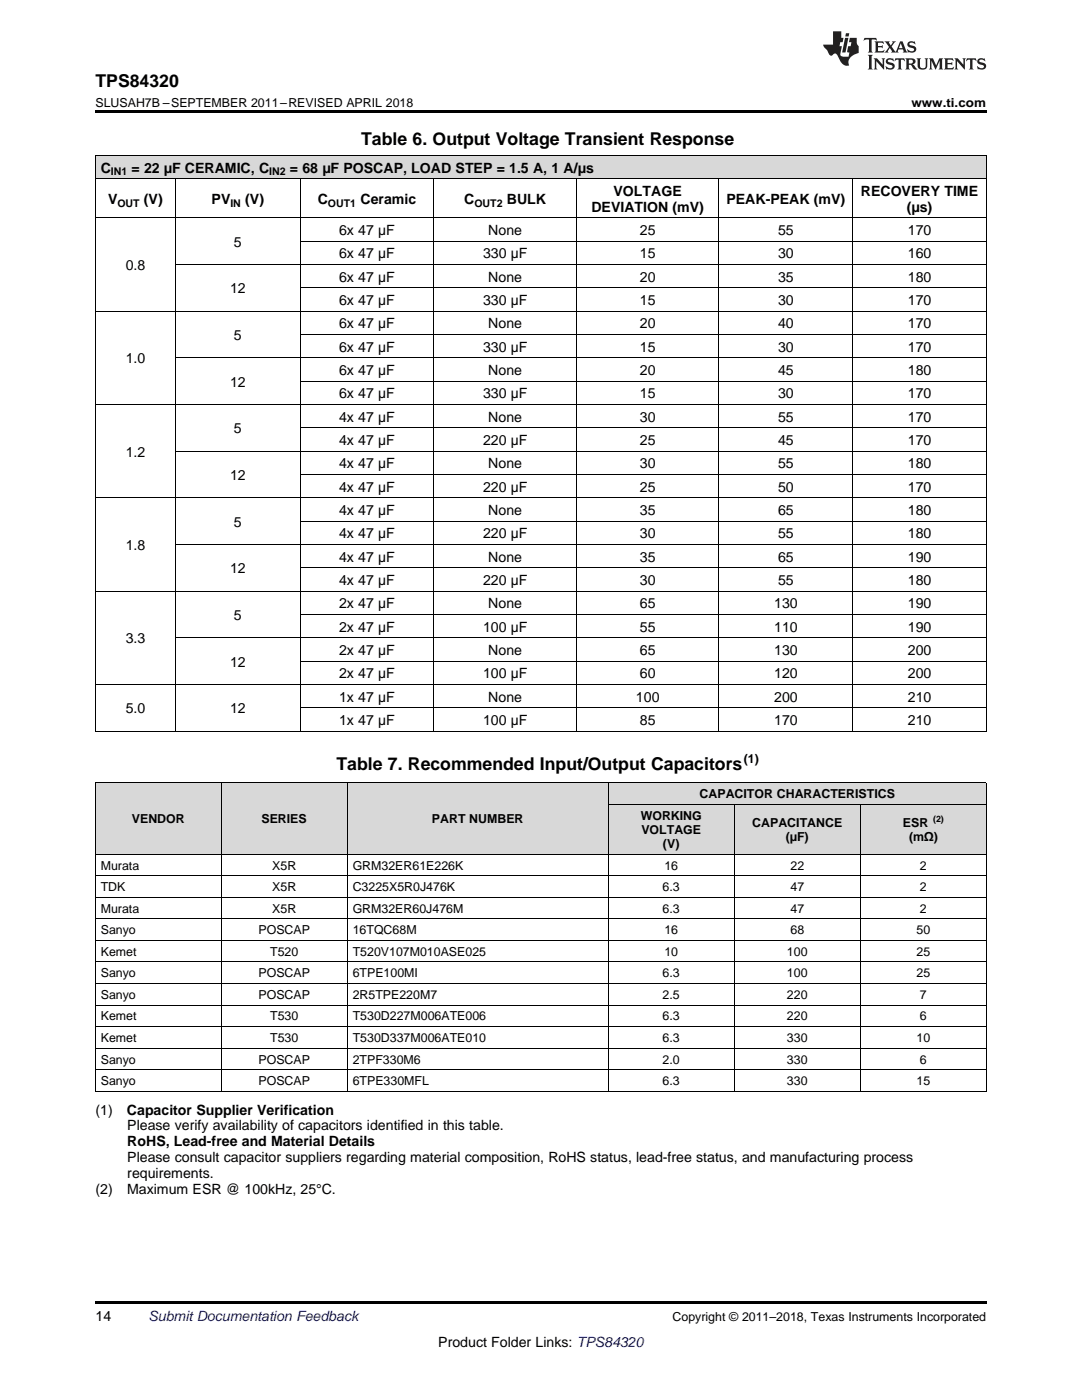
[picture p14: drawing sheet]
<svg xmlns="http://www.w3.org/2000/svg" width="216mm" height="279mm" viewBox="0 0 216 279" stroke-linecap="round" stroke-linejoin="round" font-family="sans-serif">
<defs><g id="words">
<g font-size="3.5">
<text x="19" y="17.3">TPS84320</text>
<text x="72.1" y="28.9">Table 6. Output Voltage Transient Response</text>
<text x="67.1" y="153.7">Table 7. Recommended Input/Output Capacitors</text>
</g>
<g font-size="2.8">
<text x="20.1" y="34.4">C</text>
<text x="26.2" y="34.4">= 22 µF CERAMIC, C</text>
<text x="57.9" y="34.4">=</text>
<text x="60.3" y="34.4">68 µF POSCAP, LOAD STEP = 1.5 A, 1 A/</text>
<text x="115.3" y="34.4">µs</text>
<text x="21.6" y="40.7">V</text>
<text x="28.7" y="40.7">(V)</text>
<text x="42.2" y="40.7">PV</text>
<text x="48.9" y="40.7">(V)</text>
<text x="63.4" y="40.7">C</text>
<text x="71.9" y="40.7">Ceramic</text>
<text x="92.6" y="40.7">C</text>
<text x="101.1" y="40.7">BULK</text>
<text x="122.4" y="39.1">VOLTAGE</text>
<text x="145" y="40.7">PEAK-PEAK (mV)</text>
<text x="171.8" y="39.1">RECOVERY TIME</text>
<text x="67.7" y="46.9">6x 47 µF</text>
<text x="97.4" y="46.9">None</text>
<text x="118" y="42.3">DEVIATION (mV)</text>
<text x="127.7" y="46.9">25</text>
<text x="155.3" y="46.9">55</text>
<text x="181" y="42.3">(µs)</text>
<text x="181.2" y="46.9">170</text>
<text x="25.1" y="53.9">0.8</text>
<text x="46.7" y="49.2">5</text>
<text x="67.7" y="51.6">6x 47 µF</text>
<text x="96.4" y="51.6">330 µF</text>
<text x="127.7" y="51.6">15</text>
<text x="155.3" y="51.6">30</text>
<text x="181.2" y="51.6">160</text>
<text x="45.9" y="58.6">12</text>
<text x="67.7" y="56.2">6x 47 µF</text>
<text x="97.4" y="56.2">None</text>
<text x="127.7" y="56.2">20</text>
<text x="155.3" y="56.2">35</text>
<text x="181.2" y="56.2">180</text>
<text x="67.7" y="60.9">6x 47 µF</text>
<text x="67.7" y="65.5">6x 47 µF</text>
<text x="96.4" y="60.9">330 µF</text>
<text x="97.4" y="65.5">None</text>
<text x="127.7" y="60.9">15</text>
<text x="127.7" y="65.5">20</text>
<text x="155.3" y="60.9">30</text>
<text x="155.3" y="65.5">40</text>
<text x="181.2" y="60.9">170</text>
<text x="181.2" y="65.5">170</text>
<text x="46.7" y="67.9">5</text>
<text x="67.7" y="70.2">6x 47 µF</text>
<text x="96.4" y="70.2">330 µF</text>
<text x="127.7" y="70.2">15</text>
<text x="155.3" y="70.2">30</text>
<text x="181.2" y="70.2">170</text>
<text x="25.1" y="72.5">1.0</text>
<text x="45.9" y="77.2">12</text>
<text x="67.7" y="74.9">6x 47 µF</text>
<text x="97.4" y="74.9">None</text>
<text x="127.7" y="74.9">20</text>
<text x="155.3" y="74.9">45</text>
<text x="181.2" y="74.9">180</text>
<text x="67.7" y="79.5">6x 47 µF</text>
<text x="96.4" y="79.5">330 µF</text>
<text x="127.7" y="79.5">15</text>
<text x="155.3" y="79.5">30</text>
<text x="181.2" y="79.5">170</text>
<text x="46.7" y="86.5">5</text>
<text x="67.7" y="84.2">4x 47 µF</text>
<text x="67.7" y="88.8">4x 47 µF</text>
<text x="96.4" y="88.8">220 µF</text>
<text x="97.4" y="84.2">None</text>
<text x="127.7" y="84.2">30</text>
<text x="127.7" y="88.8">25</text>
<text x="155.3" y="84.2">55</text>
<text x="155.3" y="88.8">45</text>
<text x="181.2" y="84.2">170</text>
<text x="181.2" y="88.8">170</text>
<text x="25.1" y="91.2">1.2</text>
<text x="45.9" y="95.8">12</text>
<text x="67.7" y="93.5">4x 47 µF</text>
<text x="97.4" y="93.5">None</text>
<text x="127.7" y="93.5">30</text>
<text x="155.3" y="93.5">55</text>
<text x="181.2" y="93.5">180</text>
<text x="67.7" y="98.1">4x 47 µF</text>
<text x="96.4" y="98.1">220 µF</text>
<text x="127.7" y="98.1">25</text>
<text x="155.3" y="98.1">50</text>
<text x="181.2" y="98.1">170</text>
<text x="46.7" y="105.1">5</text>
<text x="67.7" y="102.8">4x 47 µF</text>
<text x="67.7" y="107.5">4x 47 µF</text>
<text x="96.4" y="107.5">220 µF</text>
<text x="97.4" y="102.8">None</text>
<text x="127.7" y="102.8">35</text>
<text x="127.7" y="107.5">30</text>
<text x="155.3" y="102.8">65</text>
<text x="155.3" y="107.5">55</text>
<text x="181.2" y="102.8">180</text>
<text x="181.2" y="107.5">180</text>
<text x="25.1" y="109.8">1.8</text>
<text x="67.7" y="112.1">4x 47 µF</text>
<text x="97.4" y="112.1">None</text>
<text x="127.7" y="112.1">35</text>
<text x="155.3" y="112.1">65</text>
<text x="181.2" y="112.1">190</text>
<text x="45.9" y="114.4">12</text>
<text x="67.7" y="116.8">4x 47 µF</text>
<text x="96.4" y="116.8">220 µF</text>
<text x="127.7" y="116.8">30</text>
<text x="155.3" y="116.8">55</text>
<text x="181.2" y="116.8">180</text>
<text x="46.7" y="123.8">5</text>
<text x="67.7" y="121.4">2x 47 µF</text>
<text x="97.4" y="121.4">None</text>
<text x="127.7" y="121.4">65</text>
<text x="154.5" y="121.4">130</text>
<text x="181.2" y="121.4">190</text>
<text x="25.1" y="128.4">3.3</text>
<text x="67.7" y="126.1">2x 47 µF</text>
<text x="67.7" y="130.7">2x 47 µF</text>
<text x="96.4" y="126.1">100 µF</text>
<text x="97.4" y="130.7">None</text>
<text x="127.7" y="126.1">55</text>
<text x="127.7" y="130.7">65</text>
<text x="154.5" y="126.1">110</text>
<text x="154.5" y="130.7">130</text>
<text x="181.2" y="126.1">190</text>
<text x="181.2" y="130.7">200</text>
<text x="45.9" y="133.1">12</text>
<text x="67.7" y="135.4">2x 47 µF</text>
<text x="96.4" y="135.4">100 µF</text>
<text x="127.7" y="135.4">60</text>
<text x="154.5" y="135.4">120</text>
<text x="181.2" y="135.4">200</text>
<text x="25.1" y="142.4">5.0</text>
<text x="45.9" y="142.4">12</text>
<text x="67.7" y="140.1">1x 47 µF</text>
<text x="97.4" y="140.1">None</text>
<text x="126.9" y="140.1">100</text>
<text x="154.5" y="140.1">200</text>
<text x="181.2" y="140.1">210</text>
<text x="67.7" y="144.7">1x 47 µF</text>
<text x="96.4" y="144.7">100 µF</text>
<text x="127.7" y="144.7">85</text>
<text x="154.5" y="144.7">170</text>
<text x="181.2" y="144.7">210</text>
<text x="19" y="222.4">(1)</text>
<text x="25.3" y="222.4">Capacitor Supplier Verification</text>
<text x="25.4" y="225.6">Please verify availability of capacitors identified in this table.</text>
<text x="25.4" y="228.8">RoHS, Lead-free and Material Details</text>
<text x="25.4" y="232">Please consult capacitor suppliers regarding material composition, RoHS status, lead-free status, and manufacturing process</text>
<text x="19" y="238.3">(2)</text>
<text x="25.4" y="238.3">Maximum ESR @ 100kHz, 25°C.</text>
<text x="25.4" y="235.1">requirements.</text>
<text x="19" y="263.6">14</text>
<text x="87.5" y="268.9">Product Folder Links: TPS84320</text>
</g>
<text font-size="2.8" fill="#0000c8" x="29.6" y="263.6">Submit Documentation Feedback</text>
<g font-size="2.5">
<text x="19" y="21.4">SLUSAH7B –SEPTEMBER 2011–REVISED APRIL 2018</text>
<text x="181.9" y="21.4">www.ti.com</text>
<text x="148.4" y="152.3">(1)</text>
<text x="139.6" y="159.3">CAPACITOR CHARACTERISTICS</text>
<text x="26.3" y="164.3">VENDOR</text>
<text x="52.2" y="164.3">SERIES</text>
<text x="86.2" y="164.3">PART NUMBER</text>
<text x="127.8" y="163.6">WORKING</text>
<text x="128" y="166.4">VOLTAGE</text>
<text x="150.1" y="165">CAPACITANCE</text>
<text x="156.8" y="167.8">(µF)</text>
<text x="180.2" y="165">ESR</text>
<text x="181.4" y="167.8">(mΩ)</text>
<text x="20.1" y="173.5">Murata</text>
<text x="54.3" y="173.5">X5R</text>
<text x="70.4" y="173.5">GRM32ER61E226K</text>
<text x="132.3" y="169.2">(V)</text>
<text x="132.6" y="173.5">16</text>
<text x="157.7" y="173.5">22</text>
<text x="183.6" y="173.5">2</text>
<text x="20.1" y="177.8">TDK</text>
<text x="54.3" y="177.8">X5R</text>
<text x="70.4" y="177.8">C3225X5R0J476K</text>
<text x="132.2" y="177.8">6.3</text>
<text x="157.7" y="177.8">47</text>
<text x="183.6" y="177.8">2</text>
<text x="20.1" y="182.1">Murata</text>
<text x="54.3" y="182.1">X5R</text>
<text x="70.4" y="182.1">GRM32ER60J476M</text>
<text x="132.2" y="182.1">6.3</text>
<text x="157.7" y="182.1">47</text>
<text x="183.6" y="182.1">2</text>
<text x="20.1" y="186.4">Sanyo</text>
<text x="20.1" y="190.7">Kemet</text>
<text x="51.6" y="186.4">POSCAP</text>
<text x="53.9" y="190.7">T520</text>
<text x="70.4" y="186.4">16TQC68M</text>
<text x="70.4" y="190.7">T520V107M010ASE025</text>
<text x="132.6" y="186.4">16</text>
<text x="132.6" y="190.7">10</text>
<text x="157" y="190.7">100</text>
<text x="157.7" y="186.4">68</text>
<text x="182.9" y="186.4">50</text>
<text x="182.9" y="190.7">25</text>
<text x="20.1" y="195.1">Sanyo</text>
<text x="51.6" y="195.1">POSCAP</text>
<text x="70.4" y="195.1">6TPE100MI</text>
<text x="132.2" y="195.1">6.3</text>
<text x="157" y="195.1">100</text>
<text x="182.9" y="195.1">25</text>
<text x="20.1" y="199.4">Sanyo</text>
<text x="20.1" y="203.7">Kemet</text>
<text x="51.6" y="199.4">POSCAP</text>
<text x="53.9" y="203.7">T530</text>
<text x="70.4" y="199.4">2R5TPE220M7</text>
<text x="70.4" y="203.7">T530D227M006ATE006</text>
<text x="132.2" y="199.4">2.5</text>
<text x="132.2" y="203.7">6.3</text>
<text x="157" y="199.4">220</text>
<text x="157" y="203.7">220</text>
<text x="183.6" y="199.4">7</text>
<text x="183.6" y="203.7">6</text>
<text x="20.1" y="208">Kemet</text>
<text x="53.9" y="208">T530</text>
<text x="70.4" y="208">T530D337M006ATE010</text>
<text x="132.2" y="208">6.3</text>
<text x="157" y="208">330</text>
<text x="182.9" y="208">10</text>
<text x="20.1" y="212.3">Sanyo</text>
<text x="51.6" y="212.3">POSCAP</text>
<text x="70.4" y="212.3">2TPF330M6</text>
<text x="132.2" y="212.3">2.0</text>
<text x="157" y="212.3">330</text>
<text x="183.6" y="212.3">6</text>
<text x="20.1" y="216.6">Sanyo</text>
<text x="51.6" y="216.6">POSCAP</text>
<text x="70.4" y="216.6">6TPE330MFL</text>
<text x="132.2" y="216.6">6.3</text>
<text x="157" y="216.6">330</text>
<text x="182.9" y="216.6">15</text>
<text x="134.2" y="263.6">Copyright © 2011–2018, Texas Instruments Incorporated</text>
</g>
<g font-size="2.1">
<text x="22.1" y="35">IN1</text>
<text x="53.7" y="35">IN2</text>
<text x="23.4" y="41.2">OUT</text>
<text x="46" y="41.2">IN</text>
<text x="65.4" y="41.2">OUT1</text>
<text x="94.7" y="41.2">OUT2</text>
</g>
<text font-size="1.8" x="186.2" y="164">(2)</text>
</g></defs>
<g fill="#d8d8d8">
<path d="M19 156.2h25.2v14.3h-25.2z"/>
<path d="M44.2 156.2h25.1v14.3h-25.1z"/>
<path d="M69.3 156.2h52.1v14.3h-52.1z"/>
<path d="M121.4 160.5h25.1v10h-25.1z"/>
<path d="M146.5 160.5h25.2v10h-25.2z"/>
<path d="M171.7 160.5h25.1v10h-25.1z"/>
<path d="M121.4 156.2h25.1v4.3h-25.1z"/>
<path d="M146.5 156.2h25.2v4.3h-25.2z"/>
<path d="M171.7 156.2h25.1v4.3h-25.1z"/>
<path d="M19 31h16v4.7h-16z"/>
<path d="M35 31h24.9v4.7h-24.9z"/>
<path d="M59.9 31h26.7v4.7h-26.7z"/>
<path d="M86.6 31h28.4v4.7h-28.4z"/>
<path d="M115 31h28.5v4.7h-28.5z"/>
<path d="M143.5 31h26.7v4.7h-26.7z"/>
<path d="M170.2 31h26.6v4.7h-26.6z"/>
</g>
<path d="M19 22h177.8v.5h-177.8zM19 217.8h.2zM69.2 217.8h.1zM121.3 217.8h.1zM146.4 217.8h.1zM171.6 217.8h.1zM196.7 217.8h.1zM19 259.7h177.8v.5h-177.8z" fill="#000"/>
<g fill="none" stroke="#000" stroke-width=".2">
<path d="M19 35.6h177.8M19 31h177.8M19.1 31v115M35 35.7v110.3M59.9 35.7v110.3M86.6 35.7v110.3M115 35.7v110.3M143.5 35.7v110.3M170.1 35.7v110.3M196.8 31v115M19 43.5h177.8M35 52.8h161.8"/>
<path d="M59.9 57.4h136.9M59.9 48.1h136.9M19 62.1h177.8M35 71.4h161.8M59.9 76.1h136.9M59.9 66.8h136.9M19 99.4h177.8M19 80.7h177.8M35 90h161.8M59.9 94.7h136.9M59.9 85.4h136.9M19 118h177.8"/>
<path d="M35 108.7h161.8M59.9 113.3h136.9M59.9 104h136.9M19 136.6h177.8M35 127.3h161.8M59.9 132h136.9M59.9 122.6h136.9M19 156.2h177.8M19 145.9h177.8M19.1 156.2v61.6M44.1 156.2v61.6M59.9 141.3h136.9"/>
<path d="M69.3 156.2v61.6M121.3 156.2v61.6M196.8 156.2v61.6M19 179.1h177.8M19 174.7h177.8M19 170.4h177.8M121.4 160.5h75.4M146.5 160.5v57.3M171.6 160.5v57.3M19 196.3h177.8M19 192h177.8M19 187.7h177.8"/>
<path d="M19 183.4h177.8M19 217.8h177.8M19 213.5h177.8M19 209.2h177.8M19 204.9h177.8M19 200.6h177.8"/>
</g>
<g fill="#231f20">
<path d="M172.5 7.6l-.1 .5 .4-.2h.6v.1v2.1l-.2 .4h.9l-.2-.4v-2.1l.1-.1h.5l.5 .2-.2-.5zM174.5 8.3l.2 .3v1.5l-.2 .4h1.8l.2-.6a1.04 1.04 0 0 1-1.3 .2v-.7h.6l.3 .2v-.6l-.3 .2h-.6v-.6l.8-.1 .4 .3-.2-.5zM176.5 8.3l.9 1.1-.9 1.1h.8l-.2-.2 .4-.7 .5 .7-.2 .2h1.5l-.2-.2 .2-.4h.9l.1 .4-.2 .2h1l-.3-.3-.7-1.9h-.5l-.9 2-.8-1 .9-1h-.8l.1 .3-.4 .5-.3-.6 .1-.2zM179.7 8.6l.4 1h-.7zM181.3 8.4a.63 .63 0 0 0-.2 .7 .63 .63 0 0 0 .6 .4l.6 .2 .1 .2a.75 .75 0 0 1-.7 .4 .75 .75 0 0 1-.6-.5l.1 .7 .1-.1a1.11 1.11 0 0 0 1.5-.6 1.13 1.13 0 0 0-1.2-.8l-.1-.4a1.04 1.04 0 0 1 1.2 .2l-.2-.5-.2 .1-.4-.2zM173.2 10.9l.2 .4v2.2l-.2 .4h1l-.3-.4v-2.2l.3-.4zM174.3 11.6l.3 .4v1.5l-.3 .4h.8l-.2-.4v-1.3l1.5 1.7v-1.9l.2-.4h-.7l.2 .4v.9l-1.1-1.3zM177 11.8a.62 .62 0 0 0-.2 .7 .62 .62 0 0 0 .6 .4l.6 .1 .1 .3a.76 .76 0 0 1-.7 .3 .76 .76 0 0 1-.7-.4l.2 .7 .1-.1a1.11 1.11 0 0 0 1.5-.6 1.13 1.13 0 0 0-1.2-.8l-.1-.4a1.04 1.04 0 0 1 1.2 .2l-.2-.6-.2 .1-.5-.1zM178.7 11.6l-.2 .6a.61 .61 0 0 1 .8-.3v1.6l-.2 .4h.9l-.2-.4v-1.6a.63 .63 0 0 1 .7 .3l-.1-.6zM180.6 11.6l.3 .4v1.5l-.3 .4h1l-.2-.2-.1-.8 .6 .2a.76 .76 0 0 0 1.2 .7l-1-1a.58 .58 0 0 0 .6-.5 .58 .58 0 0 0-.5-.6zM181.4 11.9h.1a.45 .45 0 0 1 .5 .1 .45 .45 0 0 1 .1 .5l-.8 .2zM182.9 11.6l.2 .2a2.17 2.17 0 0 0 .3 1.9 .99 .99 0 0 0 1.6-.6v-1.1l.2-.4h-.7l.2 .2a1.92 1.92 0 0 1-.2 1.8 .6 .6 0 0 1-.9-.5v-1.1l.2-.4zM185.4 11.6l.2 .4v1.5l-.2 .4h.7l-.2-.4v-1.4l.8 1.8 .8-1.8v1.4l-.2 .4h.9l-.2-.4v-1.5l.2-.4h-.8l-.6 1.5-.6-1.5zM188.4 11.6l.2 .4v1.5l-.2 .4h1.8l.1-.6a1.04 1.04 0 0 1-1.2 .1v-.6h.5l.4 .2v-.6l-.4 .2h-.5v-.7h.8l.3 .3-.1-.6zM190.5 11.6l.2 .4v1.5l-.2 .4h.7l-.2-.4v-1.3l1.5 1.7v-1.9l.2-.4h-.7l.2 .4v.9l-1.1-1.3zM192.9 11.6l-.1 .6a.61 .61 0 0 1 .7-.3l.1 1.6-.3 .4h1l-.3-.4 .1-1.6a.63 .63 0 0 1 .7 .3l-.1-.6zM195.2 11.8a.62 .62 0 0 0-.2 .7 .62 .62 0 0 0 .6 .4l.6 .1 .1 .3a.76 .76 0 0 1-.7 .3 .76 .76 0 0 1-.6-.4l.1 .7 .1-.1a1.11 1.11 0 0 0 1.6-.6 1.13 1.13 0 0 0-1.3-.8l-.1-.4a1.04 1.04 0 0 1 1.2 .2l-.1-.6-.2 .1-.5-.1z"/>
<path d="M166.2 6.3v2.6h-1.9v.4l.8 .9a.91 .91 0 0 0 1 .8 .56 .56 0 0 1 .5-.3 .56 .56 0 0 1 .5 .3l.4 .8a1.53 1.53 0 0 0 1.9 1.2 1.54 1.54 0 0 1 1-2.1l.9-.3v-1.4a1.52 1.52 0 0 1-.4-1.6h-1.3l-.2 .8h.5l-.2 .8h-.5l-.1 1v.2l.4 .1-.2 .8a1.93 1.93 0 0 1-1.6-.3l.3-1.8h-.5l.2-.8h.4l.2-.8h-.4v-1.3zM168.6 7.6l-.6 2.9h.7l.6-2.9zM168.8 6.6l-.1 .7h.6l.2-.7z"/>
</g>
<use href="#words"/>
</svg>
